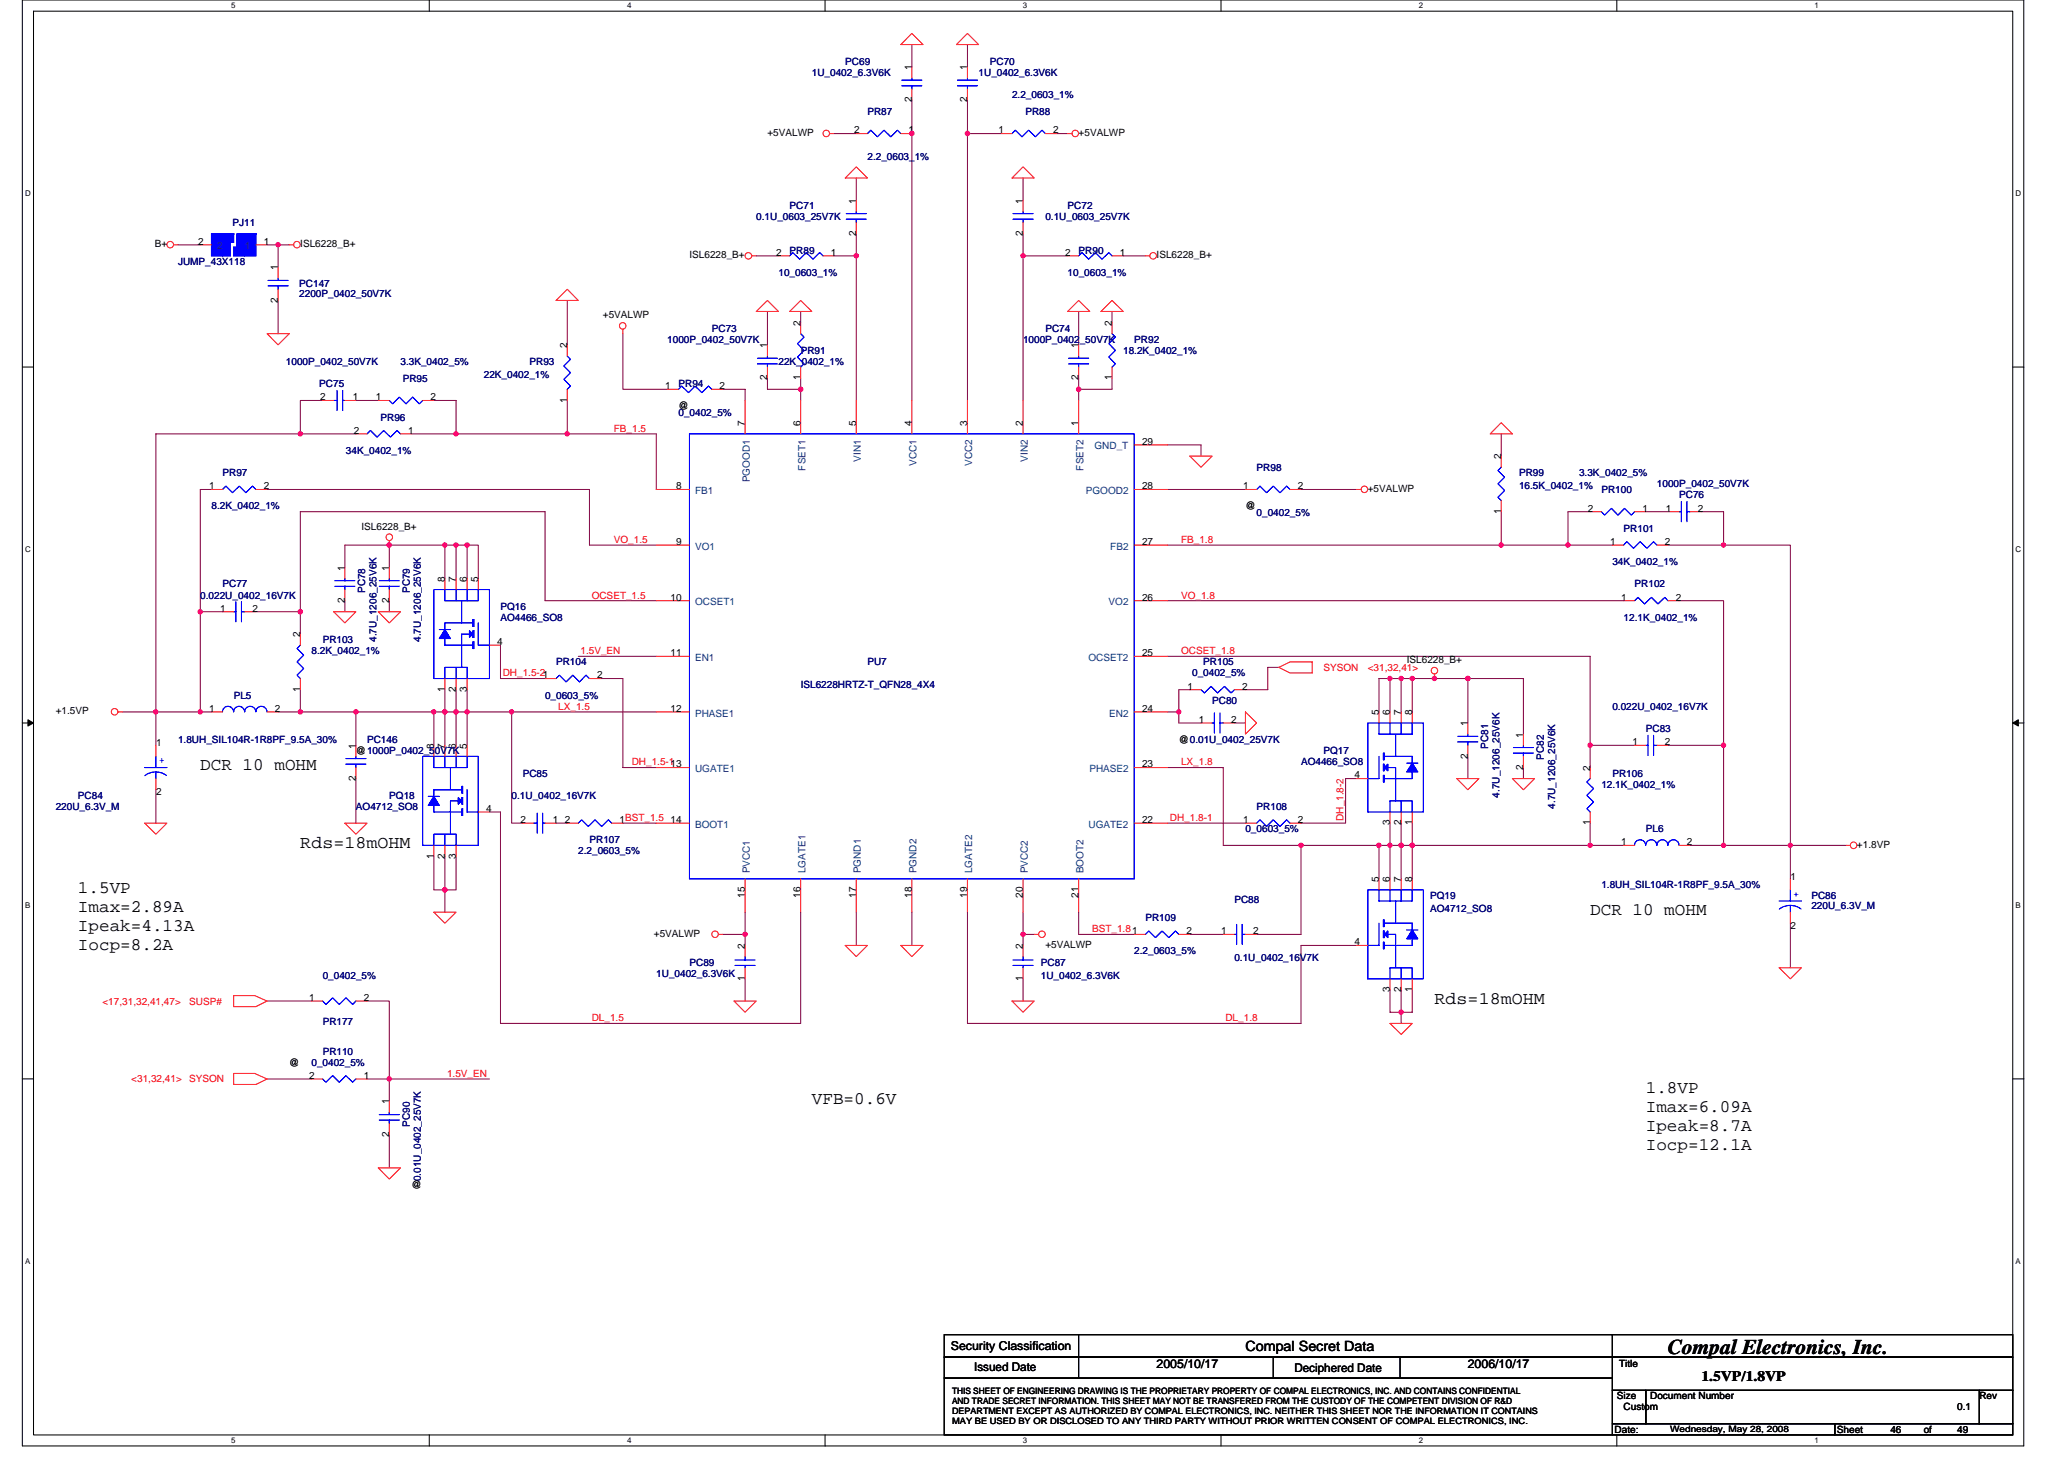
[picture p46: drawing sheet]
<svg xmlns="http://www.w3.org/2000/svg" width="297mm" height="210mm" viewBox="0 0 297 210" stroke-linecap="round" stroke-linejoin="round" font-family="sans-serif">
<defs><g id="words">
<text font-size="3" x="240" y="194.8">Compal Electronics, Inc.</text>
<g font-size="2.5">
<text x="28.8" y="110.8">DCR 10 mOHM</text>
<text x="43.2" y="122">Rds=18mOHM</text>
<text x="11.2" y="128.5">1.5VP</text>
<text x="11.2" y="131.2">Imax=2.89A</text>
<text x="228.9" y="131.7">DCR 10 mOHM</text>
<text x="11.2" y="133.9">Ipeak=4.13A</text>
<text x="11.2" y="136.7">Iocp=8.2A</text>
<text x="206.5" y="144.5">Rds=18mOHM</text>
<text x="116.8" y="158.9">VFB=0.6V</text>
<text x="236.9" y="157.3">1.8VP</text>
<text x="236.9" y="160">Imax=6.09A</text>
<text x="236.9" y="162.7">Ipeak=8.7A</text>
<text x="236.9" y="165.5">Iocp=12.1A</text>
</g>
<text font-size="2.1" x="244.9" y="198.7">1.5VP/1.8VP</text>
<text font-size="2" x="179.2" y="194.3">Compal Secret Data</text>
<g font-size="1.8">
<text x="136.8" y="194.2">Security Classification</text>
<text x="166.5" y="196.8">2005/10/17</text>
<text x="211.2" y="196.8">2006/10/17</text>
</g>
<g font-size="1.7">
<text x="140.2" y="197.3">Issued Date</text>
<text x="186.3" y="197.4">Deciphered Date</text>
</g>
<g font-size="1.4" fill="#000080">
<text x="116.8" y="10.9">1U_0402_6.3V6K</text>
<text x="121.6" y="9.3">PC69</text>
<text x="140.8" y="10.9">1U_0402_6.3V6K</text>
<text x="142.4" y="9.3">PC70</text>
<text x="124.8" y="16.5">PR87</text>
<text x="145.6" y="14.1">2.2_0603_1%</text>
<text x="147.6" y="16.5">PR88</text>
<text x="124.8" y="23.1">2.2_0603_1%</text>
<text x="33.5" y="32.5">PJ11</text>
<text x="108.8" y="31.7">0.1U_0603_25V7K</text>
<text x="113.6" y="30.1">PC71</text>
<text x="150.4" y="31.7">0.1U_0603_25V7K</text>
<text x="153.6" y="30.1">PC72</text>
<text x="25.6" y="38.1">JUMP_43X118</text>
<text x="43.1" y="41.3">PC147</text>
<text x="112" y="39.7">10_0603_1%</text>
<text x="113.6" y="36.5">PR89</text>
<text x="153.6" y="39.7">10_0603_1%</text>
<text x="155.2" y="36.5">PR90</text>
<text x="43.1" y="42.7">2200P_0402_50V7K</text>
<text x="102.4" y="47.7">PC73</text>
<text x="150.4" y="47.7">PC74</text>
<text x="41.1" y="52.5">1000P_0402_50V7K</text>
<text x="57.6" y="52.5">3.3K_0402_5%</text>
<text x="76.2" y="52.5">PR93</text>
<text x="96" y="49.3">1000P_0402_50V7K</text>
<text x="112" y="52.5">22K_0402_1%</text>
<text x="115.2" y="50.9">PR91</text>
<text x="147.2" y="49.3">1000P_0402_50V7K</text>
<text x="161.6" y="50.9">18.2K_0402_1%</text>
<text x="163.2" y="49.3">PR92</text>
<text x="45.9" y="55.7">PC75</text>
<text x="58" y="54.9">PR95</text>
<text x="69.6" y="54.4">22K_0402_1%</text>
<text x="97.6" y="55.7">PR94</text>
<text x="97.6" y="59.9">0_0402_5%</text>
<text x="49.8" y="65.3">34K_0402_1%</text>
<text x="54.8" y="60.5">PR96</text>
<text x="32" y="68.5">PR97</text>
<text x="180.8" y="67.7">PR98</text>
<text x="218.6" y="68.5">PR99</text>
<text x="218.6" y="70.4">16.5K_0402_1%</text>
<text x="227.2" y="68.5">3.3K_0402_5%</text>
<text x="230.5" y="70.9">PR100</text>
<text x="238.5" y="70.1">1000P_0402_50V7K</text>
<text x="241.7" y="71.7">PC76</text>
<text x="30.4" y="73.3">8.2K_0402_1%</text>
<text x="180.8" y="74.3">0_0402_5%</text>
<text x="233.7" y="76.5">PR101</text>
<text x="232" y="81.3">34K_0402_1%</text>
<text x="28.8" y="86.1">0.022U_0402_16V7K</text>
<text x="32" y="84.5">PC77</text>
<text x="52.6" y="85.3" transform="rotate(-90 52.6 85.3)">PC78</text>
<text x="59" y="85.3" transform="rotate(-90 59 85.3)">PC79</text>
<text x="72" y="87.7">PQ16</text>
<text x="72" y="89.3">AO4466_SO8</text>
<text x="233.7" y="89.3">12.1K_0402_1%</text>
<text x="235.2" y="84.5">PR102</text>
<text x="44.8" y="94.1">8.2K_0402_1%</text>
<text x="46.4" y="92.5">PR103</text>
<text x="54.2" y="92.4" transform="rotate(-90 54.2 92.4)">4.7U_1206_25V6K</text>
<text x="60.6" y="92.4" transform="rotate(-90 60.6 92.4)">4.7U_1206_25V6K</text>
<text x="80" y="95.7">PR104</text>
<text x="124.8" y="95.7">PU7</text>
<text x="173.2" y="95.7">PR105</text>
<text x="33.6" y="100.5">PL5</text>
<text x="78.4" y="100.5">0_0603_5%</text>
<text x="115.2" y="98.9">ISL6228HRTZ-T_QFN28_4X4</text>
<text x="171.6" y="97.3">0_0402_5%</text>
<text x="174.5" y="101.3">PC80</text>
<text x="25.6" y="106.9">1.8UH_SIL104R-1R8PF_9.5A_30%</text>
<text x="52.8" y="106.9">PC146</text>
<text x="214.2" y="107.7" transform="rotate(-90 214.2 107.7)">PC81</text>
<text x="232" y="102.1">0.022U_0402_16V7K</text>
<text x="236.9" y="105.3">PC83</text>
<text x="75.2" y="111.7">PC85</text>
<text x="187.2" y="110.1">AO4466_SO8</text>
<text x="190.5" y="108.5">PQ17</text>
<text x="222.2" y="109.3" transform="rotate(-90 222.2 109.3)">PC82</text>
<text x="230.5" y="113.3">12.1K_0402_1%</text>
<text x="232" y="111.7">PR106</text>
<text x="8" y="116.5">220U_6.3V_M</text>
<text x="11.2" y="114.9">PC84</text>
<text x="51.2" y="116.5">AO4712_SO8</text>
<text x="56" y="114.9">PQ18</text>
<text x="73.6" y="114.9">0.1U_0402_16V7K</text>
<text x="179.2" y="119.7">0_0603_5%</text>
<text x="180.8" y="116.5">PR108</text>
<text x="215.8" y="114.7" transform="rotate(-90 215.8 114.7)">4.7U_1206_25V6K</text>
<text x="223.8" y="116.4" transform="rotate(-90 223.8 116.4)">4.7U_1206_25V6K</text>
<text x="236.9" y="119.7">PL6</text>
<text x="83.2" y="122.9">2.2_0603_5%</text>
<text x="84.8" y="121.3">PR107</text>
<text x="177.6" y="130">PC88</text>
<text x="205.8" y="129.3">PQ19</text>
<text x="205.8" y="131.2">AO4712_SO8</text>
<text x="230.5" y="127.7">1.8UH_SIL104R-1R8PF_9.5A_30%</text>
<text x="260.7" y="129.3">PC86</text>
<text x="260.7" y="130.7">220U_6.3V_M</text>
<text x="163.2" y="137.3">2.2_0603_5%</text>
<text x="164.8" y="132.5">PR109</text>
<text x="46.4" y="140.8">0_0402_5%</text>
<text x="94.4" y="140.5">1U_0402_6.3V6K</text>
<text x="99.2" y="138.9">PC89</text>
<text x="149.8" y="138.9">PC87</text>
<text x="149.8" y="140.8">1U_0402_6.3V6K</text>
<text x="177.6" y="138.3">0.1U_0402_16V7K</text>
<text x="46.4" y="147.4">PR177</text>
<text x="44.8" y="153.3">0_0402_5%</text>
<text x="46.4" y="151.7">PR110</text>
<text x="59" y="162.1" transform="rotate(-90 59 162.1)">PC90</text>
<text x="60.6" y="169.9" transform="rotate(-90 60.6 169.9)">0.01U_0402_25V7K</text>
</g>
<g font-size="1.4">
<text x="131.2" y="10.1" transform="rotate(-90 131.2 10.1)">1</text>
<text x="139.2" y="10.1" transform="rotate(-90 139.2 10.1)">1</text>
<text x="131.2" y="14.7" transform="rotate(-90 131.2 14.7)">2</text>
<text x="139.2" y="14.7" transform="rotate(-90 139.2 14.7)">2</text>
<text x="110.4" y="19.5">+5VALWP</text>
<text x="122.9" y="19.2">2</text>
<text x="130.8" y="19.2">1</text>
<text x="143.7" y="19.2">1</text>
<text x="151.6" y="19.2">2</text>
<text x="155.2" y="19.5">+5VALWP</text>
<text x="123.2" y="29.3" transform="rotate(-90 123.2 29.3)">1</text>
<text x="147.2" y="29.3" transform="rotate(-90 147.2 29.3)">1</text>
<text x="22.3" y="35.5">B+</text>
<text x="28.5" y="35.2">2</text>
<text x="37.9" y="35.2">1</text>
<text x="43.2" y="35.5">ISL6228_B+</text>
<text x="123.2" y="33.9" transform="rotate(-90 123.2 33.9)">2</text>
<text x="147.2" y="33.9" transform="rotate(-90 147.2 33.9)">2</text>
<text x="40" y="38.9" transform="rotate(-90 40 38.9)">1</text>
<text x="99.2" y="37.1">ISL6228_B+</text>
<text x="111.7" y="36.8">2</text>
<text x="119.6" y="36.8">1</text>
<text x="153.3" y="36.8">2</text>
<text x="161.2" y="36.8">1</text>
<text x="166.5" y="37.1">ISL6228_B+</text>
<text x="40" y="43.5" transform="rotate(-90 40 43.5)">2</text>
<text x="86.8" y="45.8">+5VALWP</text>
<text x="115.2" y="46.9" transform="rotate(-90 115.2 46.9)">2</text>
<text x="160" y="46.9" transform="rotate(-90 160 46.9)">2</text>
<text x="81.6" y="50.1" transform="rotate(-90 81.6 50.1)">2</text>
<text x="110.4" y="50.1" transform="rotate(-90 110.4 50.1)">1</text>
<text x="155.2" y="50.1" transform="rotate(-90 155.2 50.1)">1</text>
<text x="46.1" y="57.6">2</text>
<text x="50.8" y="57.6">1</text>
<text x="54.1" y="57.6">1</text>
<text x="62" y="57.6">2</text>
<text x="81.6" y="57.9" transform="rotate(-90 81.6 57.9)">1</text>
<text x="95.7" y="56">1</text>
<text x="97.6" y="58.9">@</text>
<text x="103.6" y="56">2</text>
<text x="110.4" y="54.7" transform="rotate(-90 110.4 54.7)">2</text>
<text x="115.2" y="54.7" transform="rotate(-90 115.2 54.7)">1</text>
<text x="155.2" y="54.7" transform="rotate(-90 155.2 54.7)">2</text>
<text x="160" y="54.7" transform="rotate(-90 160 54.7)">1</text>
<text x="50.9" y="62.4">2</text>
<text x="58.8" y="62.4">1</text>
<text x="107.2" y="61.3" transform="rotate(-90 107.2 61.3)">7</text>
<text x="115.2" y="61.3" transform="rotate(-90 115.2 61.3)">6</text>
<text x="123.2" y="61.3" transform="rotate(-90 123.2 61.3)">5</text>
<text x="131.2" y="61.3" transform="rotate(-90 131.2 61.3)">4</text>
<text x="139.2" y="61.3" transform="rotate(-90 139.2 61.3)">3</text>
<text x="147.2" y="61.3" transform="rotate(-90 147.2 61.3)">2</text>
<text x="155.2" y="61.3" transform="rotate(-90 155.2 61.3)">1</text>
<text x="164.4" y="64">29</text>
<text x="30.1" y="70.4">1</text>
<text x="37.9" y="70.4">2</text>
<text x="97.3" y="70.4">8</text>
<text x="164.4" y="70.4">28</text>
<text x="178.9" y="70.4">1</text>
<text x="186.8" y="70.4">2</text>
<text x="196.8" y="70.7">+5VALWP</text>
<text x="216" y="66.1" transform="rotate(-90 216 66.1)">2</text>
<text x="52" y="76.2">ISL6228_B+</text>
<text x="179.2" y="73.3">@</text>
<text x="216" y="73.9" transform="rotate(-90 216 73.9)">1</text>
<text x="228.5" y="73.6">2</text>
<text x="236.4" y="73.6">1</text>
<text x="239.7" y="73.6">1</text>
<text x="244.4" y="73.6">2</text>
<text x="49.6" y="82.1" transform="rotate(-90 49.6 82.1)">1</text>
<text x="56" y="82.1" transform="rotate(-90 56 82.1)">1</text>
<text x="64" y="83.7" transform="rotate(-90 64 83.7)">8</text>
<text x="65.6" y="83.7" transform="rotate(-90 65.6 83.7)">7</text>
<text x="67.2" y="83.7" transform="rotate(-90 67.2 83.7)">6</text>
<text x="68.8" y="83.7" transform="rotate(-90 68.8 83.7)">5</text>
<text x="97.3" y="78.4">9</text>
<text x="164.4" y="78.4">27</text>
<text x="231.7" y="78.4">1</text>
<text x="239.6" y="78.4">2</text>
<text x="31.7" y="88">1</text>
<text x="36.3" y="88">2</text>
<text x="49.6" y="86.7" transform="rotate(-90 49.6 86.7)">2</text>
<text x="56" y="86.7" transform="rotate(-90 56 86.7)">2</text>
<text x="96.5" y="86.4">10</text>
<text x="164.4" y="86.4">26</text>
<text x="233.3" y="86.4">1</text>
<text x="241.2" y="86.4">2</text>
<text x="43.2" y="91.7" transform="rotate(-90 43.2 91.7)">2</text>
<text x="71.6" y="92.8">4</text>
<text x="96.5" y="94.4">11</text>
<text x="164.4" y="94.4">25</text>
<text x="202.5" y="95.4">ISL6228_B+</text>
<text x="43.2" y="99.5" transform="rotate(-90 43.2 99.5)">1</text>
<text x="64" y="99.5" transform="rotate(-90 64 99.5)">1</text>
<text x="65.6" y="99.5" transform="rotate(-90 65.6 99.5)">2</text>
<text x="67.2" y="99.5" transform="rotate(-90 67.2 99.5)">3</text>
<text x="86" y="97.6">2</text>
<text x="170.9" y="99.2">1</text>
<text x="178.8" y="99.2">2</text>
<text x="8" y="102.7">+1.5VP</text>
<text x="22.5" y="107.4">1</text>
<text x="30.1" y="102.4">1</text>
<text x="39.6" y="102.4">2</text>
<text x="51.2" y="107.7" transform="rotate(-90 51.2 107.7)">1</text>
<text x="62.4" y="107.7" transform="rotate(-90 62.4 107.7)">8</text>
<text x="64" y="107.7" transform="rotate(-90 64 107.7)">7</text>
<text x="65.6" y="107.7" transform="rotate(-90 65.6 107.7)">6</text>
<text x="67.2" y="107.7" transform="rotate(-90 67.2 107.7)">5</text>
<text x="96.5" y="102.4">12</text>
<text x="164.4" y="102.4">24</text>
<text x="169.6" y="106.9">@0.01U_0402_25V7K</text>
<text x="172.5" y="104">1</text>
<text x="177.2" y="104">2</text>
<text x="198.4" y="102.9" transform="rotate(-90 198.4 102.9)">5</text>
<text x="200" y="102.9" transform="rotate(-90 200 102.9)">6</text>
<text x="201.6" y="102.9" transform="rotate(-90 201.6 102.9)">7</text>
<text x="203.2" y="102.9" transform="rotate(-90 203.2 102.9)">8</text>
<text x="211.2" y="104.5" transform="rotate(-90 211.2 104.5)">1</text>
<text x="219.2" y="106.1" transform="rotate(-90 219.2 106.1)">1</text>
<text x="234.9" y="107.2">1</text>
<text x="239.6" y="107.2">2</text>
<text x="51.2" y="112.4" transform="rotate(-90 51.2 112.4)">2</text>
<text x="51.2" y="108.5">@1000P_0402_50V7K</text>
<text x="164.4" y="110.4">23</text>
<text x="194.9" y="112">4</text>
<text x="211.2" y="109.2" transform="rotate(-90 211.2 109.2)">2</text>
<text x="219.2" y="110.7" transform="rotate(-90 219.2 110.7)">2</text>
<text x="228.8" y="110.9" transform="rotate(-90 228.8 110.9)">2</text>
<text x="22.5" y="114.4">2</text>
<text x="70" y="116.8">4</text>
<text x="74.9" y="118.4">2</text>
<text x="79.6" y="118.4">1</text>
<text x="81.3" y="118.4">2</text>
<text x="89.2" y="118.4">1BST_1.5</text>
<text x="96.5" y="118.4">14</text>
<text x="164.4" y="118.4">22</text>
<text x="178.9" y="118.4">1</text>
<text x="186.8" y="118.4">2</text>
<text x="200" y="118.7" transform="rotate(-90 200 118.7)">3</text>
<text x="201.6" y="118.7" transform="rotate(-90 201.6 118.7)">2</text>
<text x="203.2" y="118.7" transform="rotate(-90 203.2 118.7)">1</text>
<text x="228.8" y="118.7" transform="rotate(-90 228.8 118.7)">1</text>
<text x="62.4" y="123.5" transform="rotate(-90 62.4 123.5)">1</text>
<text x="64" y="123.5" transform="rotate(-90 64 123.5)">2</text>
<text x="65.6" y="123.5" transform="rotate(-90 65.6 123.5)">3</text>
<text x="233.3" y="121.6">1</text>
<text x="242.8" y="121.6">2</text>
<text x="267.2" y="122">+1.8VP</text>
<text x="107.2" y="129.2" transform="rotate(-90 107.2 129.2)">15</text>
<text x="115.2" y="129.2" transform="rotate(-90 115.2 129.2)">16</text>
<text x="123.2" y="129.2" transform="rotate(-90 123.2 129.2)">17</text>
<text x="131.2" y="129.2" transform="rotate(-90 131.2 129.2)">18</text>
<text x="139.2" y="129.2" transform="rotate(-90 139.2 129.2)">19</text>
<text x="147.2" y="129.2" transform="rotate(-90 147.2 129.2)">20</text>
<text x="155.2" y="129.2" transform="rotate(-90 155.2 129.2)">21</text>
<text x="198.4" y="126.9" transform="rotate(-90 198.4 126.9)">5</text>
<text x="200" y="126.9" transform="rotate(-90 200 126.9)">6</text>
<text x="201.6" y="126.9" transform="rotate(-90 201.6 126.9)">7</text>
<text x="203.2" y="126.9" transform="rotate(-90 203.2 126.9)">8</text>
<text x="257.7" y="126.6">1</text>
<text x="94.1" y="134.7">+5VALWP</text>
<text x="107.2" y="136.5" transform="rotate(-90 107.2 136.5)">2</text>
<text x="147.2" y="136.5" transform="rotate(-90 147.2 136.5)">2</text>
<text x="150.4" y="136.4">+5VALWP</text>
<text x="170.8" y="134.4">2</text>
<text x="175.7" y="134.4">1</text>
<text x="180.4" y="134.4">2</text>
<text x="194.9" y="136">4</text>
<text x="257.7" y="133.6">2</text>
<text x="44.5" y="144">1</text>
<text x="52.3" y="144">2</text>
<text x="107.2" y="141.2" transform="rotate(-90 107.2 141.2)">1</text>
<text x="147.2" y="141.2" transform="rotate(-90 147.2 141.2)">1</text>
<text x="200" y="142.7" transform="rotate(-90 200 142.7)">3</text>
<text x="201.6" y="142.7" transform="rotate(-90 201.6 142.7)">2</text>
<text x="203.2" y="142.7" transform="rotate(-90 203.2 142.7)">1</text>
<text x="41.6" y="153.3">@</text>
<text x="44.5" y="155.2">2</text>
<text x="52.3" y="155.2">1</text>
<text x="56" y="158.9" transform="rotate(-90 56 158.9)">1</text>
<text x="56" y="163.6" transform="rotate(-90 56 163.6)">2</text>
<text x="59.2" y="170.9">@</text>
<text x="233" y="196.7">Title</text>
<text x="232.7" y="201.3">Size</text>
<text x="233.7" y="202.9">Custom</text>
<text x="237.5" y="201.3">Document Number</text>
<text x="281.7" y="202.9">0.1</text>
<text x="284.9" y="201.3">Rev</text>
<text x="232.4" y="206.1">Date:</text>
<text x="264.4" y="206.1">Sheet</text>
<text x="272.1" y="206.1">46</text>
<text x="276.9" y="206.1">of</text>
<text x="281.7" y="206.1">49</text>
</g>
<g font-size="1.4" fill="#004080">
<text x="31.2" y="35.9">2</text>
<text x="35.2" y="35.9">1</text>
<text x="157.5" y="64.7">GND_T</text>
<text x="100" y="71.1">FB1</text>
<text x="107.9" y="69.4" transform="rotate(-90 107.9 69.4)">PGOOD1</text>
<text x="115.9" y="67.7" transform="rotate(-90 115.9 67.7)">FSET1</text>
<text x="123.9" y="66.4" transform="rotate(-90 123.9 66.4)">VIN1</text>
<text x="131.9" y="67.1" transform="rotate(-90 131.9 67.1)">VCC1</text>
<text x="139.9" y="67.1" transform="rotate(-90 139.9 67.1)">VCC2</text>
<text x="147.9" y="66.4" transform="rotate(-90 147.9 66.4)">VIN2</text>
<text x="155.9" y="67.7" transform="rotate(-90 155.9 67.7)">FSET2</text>
<text x="156.3" y="71.1">PGOOD2</text>
<text x="100" y="79.1">VO1</text>
<text x="159.8" y="79.1">FB2</text>
<text x="100" y="87.1">OCSET1</text>
<text x="159.6" y="87.1">VO2</text>
<text x="100" y="95.1">EN1</text>
<text x="156.7" y="95.1">OCSET2</text>
<text x="100" y="103.1">PHASE1</text>
<text x="159.6" y="103.1">EN2</text>
<text x="100" y="111.1">UGATE1</text>
<text x="156.8" y="111.1">PHASE2</text>
<text x="100" y="119.1">BOOT1</text>
<text x="156.7" y="119.1">UGATE2</text>
<text x="107.9" y="125.6" transform="rotate(-90 107.9 125.6)">PVCC1</text>
<text x="115.9" y="125.6" transform="rotate(-90 115.9 125.6)">LGATE1</text>
<text x="123.9" y="125.6" transform="rotate(-90 123.9 125.6)">PGND1</text>
<text x="131.9" y="125.6" transform="rotate(-90 131.9 125.6)">PGND2</text>
<text x="139.9" y="125.6" transform="rotate(-90 139.9 125.6)">LGATE2</text>
<text x="147.9" y="125.6" transform="rotate(-90 147.9 125.6)">PVCC2</text>
<text x="155.9" y="125.6" transform="rotate(-90 155.9 125.6)">BOOT2</text>
</g>
<g font-size="1.4" fill="#f00">
<text x="88.3" y="62.1">FB_1.5</text>
<text x="88.3" y="78.1">VO_1.5</text>
<text x="170" y="78.1">FB_1.8</text>
<text x="85.2" y="86.1">OCSET_1.5</text>
<text x="170" y="86.1">VO_1.8</text>
<text x="83.5" y="94.1">1.5V_EN</text>
<text x="170" y="94.1">OCSET_1.8</text>
<text x="72.3" y="97.3">DH_1.5-21</text>
<text x="190.5" y="96.5">SYSON</text>
<text x="196.8" y="96.5">&lt;31,32,41&gt;</text>
<text x="80.3" y="102.1">LX_1.5</text>
<text x="90.9" y="110.1">DH_1.5-113</text>
<text x="170" y="110.1">LX_1.8</text>
<text x="168.4" y="118.1">DH_1.8-1</text>
<text x="193.3" y="118.1" transform="rotate(-90 193.3 118.1)">DH_1.8-2</text>
<text x="157.2" y="134.1">BST_1.81</text>
<text x="14.7" y="144.5">&lt;17,31,32,41,47&gt;</text>
<text x="27.2" y="144.5">SUSP#</text>
<text x="85.2" y="146.9">DL_1.5</text>
<text x="176.4" y="146.9">DL_1.8</text>
<text x="18.9" y="155.7">&lt;31,32,41&gt;</text>
<text x="27.2" y="155.7">SYSON</text>
<text x="64.3" y="154.9">1.5V_EN</text>
</g>
<g font-size="1.4" fill="#00f">
<text x="22.9" y="109.8">+</text>
<text x="258.1" y="129">+</text>
</g>
<g font-size="1.3">
<text x="137" y="200.5">THIS SHEET OF ENGINEERING DRAWING IS THE PROPRIETARY PROPERTY OF COMPAL ELECTRONICS, INC. AND CONTAINS CONFIDENTIAL</text>
<text x="137" y="202">AND TRADE SECRET INFORMATION. THIS SHEET MAY NOT BE TRANSFERED FROM THE CUSTODY OF THE COMPETENT DIVISION OF R&amp;D</text>
<text x="137" y="203.5">DEPARTMENT EXCEPT AS AUTHORIZED BY COMPAL ELECTRONICS, INC. NEITHER THIS SHEET NOR THE INFORMATION IT CONTAINS</text>
<text x="137" y="204.9">MAY BE USED BY OR DISCLOSED TO ANY THIRD PARTY WITHOUT PRIOR WRITTEN CONSENT OF COMPAL ELECTRONICS, INC.</text>
<text x="240.4" y="206">Wednesday, May 28, 2008</text>
</g>
<g font-size="1.1">
<text x="33.3" y="1.2">5</text>
<text x="90.3" y="1.2">4</text>
<text x="147.2" y="1.2">3</text>
<text x="204.2" y="1.2">2</text>
<text x="261.2" y="1.2">1</text>
<text x="3.6" y="28.2">D</text>
<text x="290.1" y="28.2">D</text>
<text x="3.6" y="79.4">C</text>
<text x="290.1" y="79.4">C</text>
<text x="3.6" y="130.6">B</text>
<text x="290.1" y="130.6">B</text>
<text x="3.6" y="181.8">A</text>
<text x="290.1" y="181.8">A</text>
<text x="33.3" y="207.6">5</text>
<text x="90.3" y="207.6">4</text>
<text x="147.2" y="207.6">3</text>
<text x="204.2" y="207.6">2</text>
<text x="261.2" y="207.6">1</text>
</g>
</g></defs>
<path d="M3.2 0h288.1v208h-288.1zM4.8 1.6h284.9v204.8h-284.9z" fill="none" stroke="#000" stroke-width=".15"/>
<g fill="#fff">
<path d="M33.3 .2h.6v1.2h-.6z"/>
<path d="M33.3 206.6h.6v1.3h-.6z"/>
</g>
<path d="M61.8 0v1.6M61.8 206.4v1.6" fill="none" stroke="#000" stroke-width=".15"/>
<g fill="#fff">
<path d="M90.3 .2h.6v1.2h-.6z"/>
<path d="M90.3 206.6h.6v1.3h-.6z"/>
</g>
<path d="M118.7 0v1.6M118.7 206.4v1.6" fill="none" stroke="#000" stroke-width=".15"/>
<g fill="#fff">
<path d="M147.2 .2h.6v1.2h-.6z"/>
<path d="M147.2 206.6h.6v1.3h-.6z"/>
</g>
<path d="M175.7 0v1.6M175.7 206.4v1.6" fill="none" stroke="#000" stroke-width=".15"/>
<g fill="#fff">
<path d="M204.2 .2h.6v1.2h-.6z"/>
<path d="M204.2 206.6h.6v1.3h-.6z"/>
</g>
<path d="M232.7 0v1.6M232.7 206.4v1.6" fill="none" stroke="#000" stroke-width=".15"/>
<g fill="#fff">
<path d="M261.2 .2h.6v1.2h-.6z"/>
<path d="M261.2 206.6h.6v1.3h-.6z"/>
<path d="M3.6 27.2h.8v1.3h-.8z"/>
<path d="M290.1 27.2h.8v1.3h-.8z"/>
<path d="M3.6 78.4h.8v1.3h-.8z"/>
<path d="M290.1 78.4h.8v1.3h-.8z"/>
</g>
<path d="M3.2 52.8h1.6M289.7 52.8h1.6" fill="none" stroke="#000" stroke-width=".15"/>
<g fill="#fff">
<path d="M3.6 129.6h.8v1.3h-.8z"/>
<path d="M290.1 129.6h.7v1.3h-.7z"/>
</g>
<path d="M3.2 104h1.6M289.7 104h1.6" fill="none" stroke="#000" stroke-width=".15"/>
<path d="M4 103.5l.8 .5-.8 .5zM289.7 104l.8-.5v1z" fill="#000" stroke="#000" stroke-width=".14"/>
<g fill="#fff">
<path d="M3.6 180.8h.8v1.3h-.8z"/>
<path d="M290.1 180.8h.7v1.3h-.7z"/>
</g>
<g fill="none" stroke="#000" stroke-width=".15">
<path d="M3.2 155.2h1.6M289.7 155.2h1.6M135.9 192h96.1v3.2h-96.1zM135.9 195.2h96.1v3.1h-96.1zM135.9 198.3h96.1v8.1h-96.1zM155.2 192v6.3M183.2 195.2v3.1M201.5 195.2v3.1M232 192h57.7v3.2h-57.7zM232 195.2h57.7v4.8h-57.7zM232 204.8h32.1v1.6h-32.1zM232 200h4.9v4.8h-4.9z"/>
<path d="M236.9 200h48v4.8h-48zM264.1 204.8h25.6v1.6h-25.6zM284.9 200h4.8v4.8h-4.8z"/>
</g>
<g fill="none" stroke="#800040" stroke-width=".15">
<path d="M120 19.2h3.2M131.2 6.4v3.2M131.2 14.4v43.2M139.2 14.4v4.8h4.8M139.2 6.4v3.2M139.2 19.2v38.4M152 19.2h1.6M25.6 35.2h3.2M38.4 35.2h1.6v3.2M40 35.2h1.6M108.8 36.8h3.2M120 36.8h3.2"/>
<path d="M123.2 25.6v3.2M123.2 33.6v24M147.2 25.6v3.2M147.2 33.6v24M147.2 36.8h6.4M161.6 36.8h3.2M40 43.2v4.8M46.4 57.6h-3.2v4.8M51.2 57.6h3.2M62.4 57.6h3.2v4.8h-6.4M81.6 57.6v4.8h-16M81.6 43.2v6.4"/>
<path d="M89.6 48v8h6.4M104 56h3.2v1.6M110.4 44.8v4.8M110.4 54.4v1.6h4.8M115.2 44.8v1.6M115.2 54.4v3.2M155.2 44.8v4.8M155.2 54.4v3.2M160 54.4v1.6h-4.8M160 44.8v1.6M30.4 70.4h-1.6v32M38.4 70.4h46.4v8h9.6"/>
<path d="M51.2 62.4h-28.8v44.8M56 78.4v3.2M64 78.4v4.8M65.6 78.4v4.8M67.2 78.4h1.6v4.8M67.2 78.4h-17.6v3.2M67.2 78.4v4.8M81.6 62.4h12.8v8M168 78.4h64M168 64h4.8v1.6M168 70.4h11.2M187.2 70.4h8"/>
<path d="M216 62.4v3.2M216 73.6v4.8M228.9 73.6h-3.2v4.8M236.9 73.6h3.1M240 78.4h8M244.9 73.6h3.1v4.8M248 78.4h9.7v48M28.8 88h3.2M36.8 88h6.4M43.2 99.2v3.2M49.6 86.4v1.6M56 86.4v1.6"/>
<path d="M64 99.2v8M65.6 99.2v8M67.2 99.2v8M72 92.8v4.8h6.4M83.2 94.4h11.2M86.4 97.6h3.2v12.8h4.8M94.4 86.4h-16v-12.8h-35.2v17.6M168 94.4h60.9v16M168 86.4h65.7M171.2 99.2h-1.6v4.8h3.2M184 96h-1.5v3.2h-3.3M200 97.6h19.2v8"/>
<path d="M201.7 97.6v4.8M203.2 97.6v4.8M211.2 97.6v6.4M241.7 86.4h6.3v20.8M17.6 102.4h12.8M22.4 113.6v4.8M40 102.4h54.4M51.2 102.4v4.8M51.2 112v6.4M62.4 102.4v4.8M70.4 116.8h1.6v30.4h43.2v-16M73.6 102.4v16h1.6"/>
<path d="M80 118.4h1.6M89.6 118.4h4.8M168 110.4h8v11.2h57.7M168 118.4h11.2M168 102.4h1.6M177.6 104h1.6M195.2 112h-1.5v6.4h-6.5M198.5 102.4v-4.8h1.5v4.8M200 118.4v8M201.7 118.4v8M203.2 118.4v8M211.2 108.8v3.2"/>
<path d="M219.2 110.4v1.6M228.9 118.4v3.2M228.9 107.2h6.3M240 107.2h8v14.4h-4.8M62.4 123.2v4.8h3.2v-4.8M64 123.2v8M104 134.4h3.2M107.2 131.2v4.8M123.2 131.2v4.8M131.2 131.2v4.8M139.2 131.2v16h48v-11.2h8M147.2 134.4h1.6"/>
<path d="M147.2 131.2v4.8M155.2 131.2v3.2h8M171.2 134.4h4.8M187.2 121.6v12.8h-6.4M198.5 121.6v4.8M248 121.6h17.7M257.7 132.8v6.4M38.4 155.2h6.4M38.4 144h6.4M52.8 144h3.2v14.4M52.8 155.2h17.6M107.2 140.8v3.2"/>
<path d="M147.2 140.8v3.2M200 142.4v3.2h1.7v1.6M201.7 142.4v3.2h1.5v-3.2M56 163.2v4.8"/>
</g>
<g fill="#f0f" stroke="#f0f" stroke-width=".15">
<circle cx="211.2" cy="97.6" r=".31"/>
<circle cx="257.6" cy="121.6" r=".31"/>
<circle cx="248" cy="121.6" r=".31"/>
<circle cx="201.6" cy="97.6" r=".31"/>
<circle cx="248" cy="107.2" r=".32"/>
<circle cx="248" cy="78.4" r=".31"/>
<circle cx="198.4" cy="121.6" r=".31"/>
<circle cx="228.8" cy="107.2" r=".32"/>
<circle cx="169.6" cy="102.4" r=".31"/>
<circle cx="201.6" cy="121.6" r=".31"/>
<circle cx="200" cy="121.6" r=".31"/>
<circle cx="201.6" cy="145.6" r=".31"/>
<circle cx="187.2" cy="121.6" r=".31"/>
<circle cx="225.6" cy="78.4" r=".31"/>
<circle cx="203.2" cy="121.6" r=".31"/>
<circle cx="216" cy="78.4" r=".31"/>
<circle cx="228.8" cy="121.6" r=".31"/>
<circle cx="200" cy="97.6" r=".31"/>
<circle cx="147.2" cy="134.4" r=".31"/>
<circle cx="65.6" cy="102.4" r=".31"/>
<circle cx="62.4" cy="102.4" r=".31"/>
<circle cx="64" cy="102.4" r=".31"/>
<circle cx="73.6" cy="102.4" r=".31"/>
<circle cx="67.2" cy="102.4" r=".31"/>
<circle cx="22.4" cy="102.4" r=".31"/>
<circle cx="56" cy="78.4" r=".31"/>
<circle cx="64" cy="78.4" r=".31"/>
<circle cx="65.6" cy="78.4" r=".31"/>
<circle cx="67.2" cy="78.4" r=".31"/>
<circle cx="64" cy="128" r=".32"/>
<circle cx="107.2" cy="134.4" r=".31"/>
<circle cx="28.8" cy="102.4" r=".31"/>
<circle cx="28.8" cy="88" r=".32"/>
<circle cx="43.2" cy="88" r=".32"/>
<circle cx="40" cy="35.2" r=".32"/>
<circle cx="81.6" cy="62.4" r=".31"/>
<circle cx="65.6" cy="62.4" r=".31"/>
<circle cx="43.2" cy="62.4" r=".31"/>
<circle cx="56" cy="155.2" r=".32"/>
<circle cx="115.2" cy="56" r=".32"/>
<circle cx="155.2" cy="56" r=".32"/>
<circle cx="123.2" cy="36.8" r=".31"/>
<circle cx="147.2" cy="36.8" r=".31"/>
<circle cx="139.2" cy="19.2" r=".32"/>
<circle cx="131.2" cy="19.2" r=".32"/>
<circle cx="206.4" cy="97.6" r=".31"/>
<circle cx="203.2" cy="97.6" r=".31"/>
<circle cx="51.2" cy="102.4" r=".31"/>
<circle cx="43.2" cy="102.4" r=".31"/>
</g>
<g fill="none" stroke="#f00" stroke-width=".15">
<path d="M119.4 19.2h.6M123.2 19.2h1.6M129.6 19.2h1.6M131.2 4.8l1.6 1.6h-3.2zM131.2 9.6v1.6M131.2 12.8v1.6M139.2 4.8l1.6 1.6h-3.2zM139.2 9.6v1.6M139.2 12.8v1.6M144 19.2h1.6M150.4 19.2h1.6M153.6 19.2h.7"/>
<path d="M25 35.2h.6M28.8 35.2h1.6M36.8 35.2h1.6M40 38.4v1.6M41.6 35.2h.7M108.2 36.8h.6M112 36.8h1.6M118.4 36.8h1.6M123.2 24l1.6 1.6h-3.2zM123.2 28.8v1.6M123.2 32v1.6M147.2 24l1.6 1.6h-3.2z"/>
<path d="M147.2 28.8v1.6M147.2 32v1.6M153.6 36.8h1.6M160 36.8h1.6M164.8 36.8h.7M38.4 48h3.2l-1.6 1.6zM40 41.6v1.6M46.4 57.6h1.6M49.6 57.6h1.6M54.4 57.6h1.6M60.8 57.6h1.6M81.6 41.6l1.6 1.6h-3.2z"/>
<path d="M81.6 49.6v1.6M81.6 56v1.6M89.6 47.4v.6M96 56h1.6M102.4 56h1.6M107.2 57.6v4.8M108.8 44.8l1.6-1.6 1.6 1.6zM110.4 49.6v1.6M110.4 52.8v1.6M115.2 43.2l1.6 1.6h-3.2zM115.2 46.4v1.6M115.2 52.8v1.6"/>
<path d="M115.2 57.6v4.8M123.2 57.6v4.8M131.2 57.6v4.8M139.2 57.6v4.8M147.2 57.6v4.8M155.2 43.2l1.6 1.6h-3.2zM155.2 49.6v1.6M155.2 52.8v1.6M155.2 57.6v4.8M160 43.2l1.6 1.6h-3.1zM160 46.4v1.6M160 52.8v1.6"/>
<path d="M30.4 70.4h1.6M36.8 70.4h1.6M51.2 62.4h1.6M56 77.8v.6M57.6 62.4h1.6M94.4 70.4h4.8M94.4 78.4h4.8M163.2 70.4h4.8M163.2 78.4h4.8M163.2 64h4.8M171.2 65.6h3.3l-1.7 1.6zM179.2 70.4h1.6"/>
<path d="M185.6 70.4h1.6M195.2 70.4h.7M216 60.8l1.7 1.6h-3.2zM216 65.6v1.6M216 72v1.6M228.9 73.6h1.6M232 78.4h1.7M235.2 73.6h1.7M238.5 78.4h1.5M240 73.6h1.7M243.2 73.6h1.7M32 88h1.6"/>
<path d="M35.2 88h1.6M43.2 91.2v1.6M43.2 97.6v1.6M48 88h3.2l-1.6 1.6zM49.6 81.6v1.6M49.6 84.8v1.6M54.4 88h3.2l-1.6 1.6zM56 81.6v1.6M56 84.8v1.6M64 83.2v1.6M64 97.6v1.6M65.6 83.2v1.6"/>
<path d="M65.6 97.6v1.6M67.2 83.2v1.6M67.2 97.6v1.6M68.8 83.2v1.6M70.4 92.8h1.6M78.4 97.6h1.6M84.8 97.6h1.6M94.4 86.4h4.8M94.4 94.4h4.8M163.2 86.4h4.8M163.2 94.4h4.8M171.2 99.2h1.6"/>
<path d="M177.6 99.2h1.6M184 96l1.6-.8h3.2v1.6h-3.2zM206.5 97v.6M233.7 86.4h1.5M240 86.4h1.7M17 102.4h.6M20.8 118.4h3.2l-1.6 1.6zM22.4 107.2v1.6M22.4 112v1.6M30.4 102.4h1.6M38.4 102.4h1.6M49.6 118.4h3.2l-1.6 1.6z"/>
<path d="M51.2 107.2v1.6M51.2 110.4v1.6M62.4 107.2v1.6M64 107.2v1.6M65.6 107.2v1.6M67.2 107.2v1.6M68.8 116.8h1.6M75.2 118.4h1.6M78.4 118.4h1.6M81.6 118.4h1.6M88 118.4h1.6M94.4 102.4h4.8"/>
<path d="M94.4 118.4h4.8M94.4 110.4h4.8M163.2 102.4h4.8M163.2 118.4h4.8M163.2 110.4h4.8M172.8 104h1.7M176 104h1.6M179.2 102.4l1.6 1.6-1.6 1.6zM179.2 118.4h1.6M185.6 118.4h1.6M195.2 112h1.6M198.5 102.4v1.6"/>
<path d="M200 102.4v1.6M200 116.8v1.6M201.7 102.4v1.6M201.7 116.8v1.6M203.2 102.4v1.6M203.2 116.8v1.6M209.7 112h3.1l-1.6 1.6zM211.2 104v1.6M211.2 107.2v1.6M217.7 112h3.1l-1.6 1.6zM219.2 105.6v1.6M219.2 108.8v1.6"/>
<path d="M228.9 110.4v1.6M228.9 116.8v1.6M235.2 107.2h1.7M238.5 107.2h1.5M62.4 131.2h3.2l-1.6 1.6zM62.4 121.6v1.6M64 121.6v1.6M65.6 121.6v1.6M103.4 134.4h.6M107.2 126.4v4.8M107.2 136v1.6M107.2 139.2v1.6"/>
<path d="M115.2 126.4v4.8M121.6 136h3.2l-1.6 1.6zM123.2 126.4v4.8M129.6 136h3.2l-1.6 1.6zM131.2 126.4v4.8M139.2 126.4v4.8M147.2 126.4v4.8M147.2 136v1.6M147.2 139.2v1.6M148.8 134.4h.7M155.2 126.4v4.8M163.2 134.4h1.6"/>
<path d="M169.6 134.4h1.6M176 134.4h1.6M179.2 134.4h1.6M195.2 136h1.6M198.5 126.4v1.6M200 126.4v1.6M201.7 126.4v1.6M203.2 126.4v1.6M233.7 121.6h1.5M241.7 121.6h1.5M256 139.2h3.2l-1.5 1.6zM257.7 126.4v1.6"/>
<path d="M257.7 131.2v1.6M265.7 121.6h.6M33.6 154.4h3.1l1.7 .8-1.6 .8h-3.2zM33.6 143.2h3.1l1.7 .8-1.6 .8h-3.2zM44.8 144h1.6M44.8 155.2h1.6M51.2 144h1.6M51.2 155.2h1.6M56 158.4v1.6M105.6 144h3.2l-1.6 1.6zM145.6 144h3.2l-1.6 1.6zM200 147.2h3.2l-1.5 1.6z"/>
<path d="M200 140.8v1.6M201.7 140.8v1.6M203.2 140.8v1.6M54.4 168h3.2l-1.6 1.6zM56 161.6v1.6"/>
<circle cx="118.9" cy="19.2" r=".47"/>
<circle cx="154.7" cy="19.2" r=".47"/>
<circle cx="24.5" cy="35.2" r=".47"/>
<circle cx="42.7" cy="35.2" r=".47"/>
<circle cx="107.7" cy="36.8" r=".47"/>
<circle cx="166" cy="36.8" r=".47"/>
<circle cx="89.6" cy="46.9" r=".47"/>
<circle cx="56" cy="77.3" r=".47"/>
<circle cx="196.4" cy="70.4" r=".47"/>
<circle cx="206.4" cy="96.5" r=".47"/>
<circle cx="16.5" cy="102.4" r=".47"/>
<circle cx="102.9" cy="134.4" r=".47"/>
<circle cx="150" cy="134.4" r=".47"/>
<circle cx="266.8" cy="121.6" r=".47"/>
</g>
<g fill="none" stroke="#00f" stroke-width=".15">
<path d="M124.8 19.2l.5-.5 1 1 .9-1 1 1 1-1 .4 .5M129.8 12.3h2.9M129.8 11.5h2.9M131.2 11.2v.3M131.2 12.3v.5M137.8 12.3h2.9M137.8 11.5h2.9M139.2 11.2v.3M139.2 12.3v.5M145.6 19.2l.5-.5 1 1 .9-1 1 1 1-1 .4 .5M113.6 36.8l.5-.5 1 1 .9-1 1 1 1-1 .4 .5M121.8 31.5h2.9"/>
<path d="M121.8 30.7h2.9M123.2 30.4v.3M123.2 31.5v.5M145.8 31.5h2.9M145.8 30.7h2.9M147.2 30.4v.3M147.2 31.5v.5M155.2 36.8l.5-.5 1 1 .9-1 1 1 1-1 .4 .5M38.6 41.1h2.9M38.6 40.3h2.9M40 40v.3M40 41.1v.5"/>
<path d="M48 57.6h.5M48.5 56.2v2.9M49.3 57.6h.3M49.3 56.2v2.9M56 57.6l.5 .5 1-1 .9 1 1-1 .9 1 .5-.5M81.6 51.2l.5 .5-1 1 1 .9-1 1 1 .9-.5 .5M97.6 56l.5-.5 1 1 .9-1 1 1 1-1 .4 .5M109 52.3h2.9M109 51.5h2.9M110.4 51.2v.3M110.4 52.3v.5M115.2 48l.5 .5-.9 .9 .9 1-.9 1 .9 .9-.5 .5"/>
<path d="M153.8 52.3h2.9M153.8 51.5h2.9M155.2 51.2v.3M155.2 52.3v.5M160 48l.5 .5-.9 .9 .9 1-.9 1 .9 .9-.5 .5M32 70.4l.5-.5 1 1 .9-1 1 1 .9-1 .5 .5M52.8 62.4l.5-.5 1 1 .9-1 1 1 .9-1 .5 .5M99.2 62.4h64v64h-64zM180.8 70.4l.5-.5 1 1 .9-1 1 1 1-1 .4 .5M216 67.2l-.4 .5 .9 1-.9 .9 .9 1-.9 .9 .4 .5M230.5 73.6l.4 .5 1-1 1 1 .9-1 1 1 .4-.5M233.7 78.4l.4-.5 1 1 .9-1 1 1 1-1 .5 .5"/>
<path d="M241.7 73.6h.3M242 72.2v2.9M242.8 73.6h.4M242.8 72.2v2.9M33.6 88h.3M33.9 86.6v2.9M34.8 88h.4M34.8 86.6v2.9M43.2 92.8l-.4 .5 .9 1-.9 .9 .9 1-.9 .9 .4 .5M48.2 84.3h2.9M48.2 83.5h2.9M49.6 83.2v.3"/>
<path d="M49.6 84.3v.5M54.6 84.3h2.9M54.6 83.5h2.9M56 83.2v.3M56 84.3v.5M62.4 84.8h8v12.8h-8zM63.2 90.6h1.6M64 84.8v1.6h4.8v-1.6M64 91.9v.9h4M65.6 96h-1.6v1.6M65.6 96h1.6v1.6M65.6 84.8v1.6"/>
<path d="M65.6 96v1.6M66.4 86.4v3.2M67.2 84.8v1.6M67.6 91.2h-1.2v4.8M68 92.4h.2v.9h-.2zM68 90.7h.2v1h-.2zM68 89.1h.2v1h-.2zM68 89.6h-4v1M68.8 89.6v3.2h1.6M80 97.6l.5-.5 1 1 .9-1 1 1 .9-1 .5 .5M172.8 99.2l.5 .5 1-1 .9 1 1-1 1 1 .4-.5M235.2 86.4l.5-.5 1 1 1-1 .9 1 1-1 .4 .5"/>
<path d="M20.8 110.4h3.2M22.4 108.8v1.6M22.4 111.1v.9M24 111.6a2.59 2.59 0 0 0-3.2 0M32 102.4a.79 .79 0 0 1 .8-.8 .79 .79 0 0 1 .8 .8M33.6 102.4a.78 .78 0 0 1 .8-.8 .78 .78 0 0 1 .8 .8M35.2 102.4a.79 .79 0 0 1 .8-.8 .79 .79 0 0 1 .8 .8M36.8 102.4a.79 .79 0 0 1 .8-.8 .79 .79 0 0 1 .8 .8M49.8 109.9h2.9M49.8 109.1h2.9M51.2 108.8v.3M51.2 109.9v.5"/>
<path d="M60.8 108.8h8v12.8h-8zM61.6 114.6h1.6M62.4 108.8v1.6h4.8v-1.6M62.4 115.9v.9h4M64 108.8v1.6M64.8 110.4v3.2M65.6 108.8v1.6M66 115.2h-1.2v4.8M66.4 116.4h.2v.9h-.2zM66.4 114.7h.2v1h-.2zM66.4 113.1h.2v1h-.2zM66.4 113.6h-4v1"/>
<path d="M67.2 113.6v3.2h1.6M76.8 118.4h.5M77.3 117v2.9M78.1 118.4h.3M78.1 117v2.9M83.2 118.4l.5-.5 1 1 .9-1 1 1 1-1 .4 .5M174.5 104h.3M174.8 102.6v2.9M175.6 104h.4M175.6 102.6v2.9M180.8 118.4l.5-.5 1 1 .9-1 1 1 1-1 .4 .5M196.8 104h8v12.8h-8z"/>
<path d="M198.5 104v1.6h4.7v-1.6M198.5 108.8v3.2h-1.7M199.1 111.5h.1v1h-.1zM199.1 109.9h.1v1h-.1zM199.1 108.4h.1v.9h-.1zM199.2 108.8h4v1M199.7 110.4h1.1v4.8M200 104v1.6M200.8 105.6v3.2M201.7 115.2h1.5v1.6M201.7 115.2h-1.7v1.6M201.7 104v1.6"/>
<path d="M201.7 115.2v1.6M202.5 109.8h1.5M203.2 111.1v.9h-4M209.8 106.7h2.9M209.8 105.9h2.9M211.2 105.6v.3M211.2 106.7v.5M217.8 108.4h2.9M217.8 107.5h2.9M219.2 107.2v.3M219.2 108.4v.4M228.9 112l-.5 .5 .9 1-.9 .9 .9 1-.9 1 .5 .4"/>
<path d="M236.9 107.2h.3M237.2 105.8v2.9M238 107.2h.5M238 105.8v2.9M64 120h-1.6v1.6M64 120v1.6M64 120h1.6v1.6M105.8 138.1h2.9M105.8 138.9h2.9M107.2 137.6v.5M107.2 138.9v.3M145.8 138.1h2.9"/>
<path d="M145.8 138.9h2.9M147.2 137.6v.5M147.2 138.9v.3M164.8 134.4l.5-.5 1 1 .9-1 1 1 1-1 .4 .5M177.6 134.4h.4M178 133v2.9M178.8 134.4h.4M178.8 133v2.9M196.8 128h8v12.8h-8zM198.5 128v1.6h4.7v-1.6M198.5 132.8v3.2h-1.7M199.1 135.6h.1v.9h-.1z"/>
<path d="M199.1 133.9h.1v1h-.1zM199.1 132.4h.1v.9h-.1zM199.2 132.8h4v1M199.7 134.4h1.1v4.8M200 128v1.6M200.8 129.6v3.2M201.7 139.2h1.5v1.6M201.7 128v1.6M201.7 139.2v1.6M201.7 139.2h-1.7v1.6M202.5 133.8h1.5M203.2 135.1v.9h-4"/>
<path d="M235.2 121.6a.79 .79 0 0 1 .8-.8 .79 .79 0 0 1 .8 .8 .8 .8 0 0 1 .8-.8 .8 .8 0 0 1 .8 .8M238.5 121.6a.78 .78 0 0 1 .7-.8 .78 .78 0 0 1 .8 .8M240 121.6a.79 .79 0 0 1 .8-.8 .79 .79 0 0 1 .8 .8M256 129.6h3.2M257.7 128v1.6M257.7 130.3v.9M259.2 130.8a2.59 2.59 0 0 0-3.1 0M46.4 144l.5 .5 1-.9 .9 .9 1-.9 1 .9 .4-.5M46.4 155.2l.5 .5 1-1 .9 1 1-1 1 1 .4-.5M54.6 161.1h2.9M54.6 160.4h2.9M56 160v.4"/>
<path d="M56 161.1v.5"/>
</g>
<g fill="#00f" stroke="#00f" stroke-width=".15">
<path d="M62.4 114.6l.8 1.3h-1.6z" fill-rule="evenodd"/>
<path d="M66 114.7l.4 .5-.4 .5z" fill-rule="evenodd"/>
<path d="M62.4 114.6l.8 1.3h-1.6z" fill-rule="evenodd"/>
<path d="M66 114.7l.4 .5-.4 .5z" fill-rule="evenodd"/>
<path d="M203.2 109.8l.8 1.3h-1.5z" fill-rule="evenodd"/>
<path d="M199.2 110.4l.5-.5v1z" fill-rule="evenodd"/>
<path d="M203.2 109.8l.8 1.3h-1.5z" fill-rule="evenodd"/>
<path d="M199.2 110.4l.5-.5v1z" fill-rule="evenodd"/>
<path d="M35.2 33.6v3.2h1.6v-3.2z" fill-rule="evenodd"/>
<path d="M34.1 33.6v3.2h1.1v-3.2z" fill-rule="evenodd"/>
<path d="M33.6 35.5v1.3h.5v-1.3z" fill-rule="evenodd"/>
<path d="M33.1 33.6v1.3h.5v-1.3z" fill-rule="evenodd"/>
<path d="M32 33.6v3.2h1.1v-3.2z" fill-rule="evenodd"/>
<path d="M30.4 33.6v3.2h1.6v-3.2z" fill-rule="evenodd"/>
<path d="M35.2 33.6v3.2h1.6v-3.2z" fill-rule="evenodd"/>
<path d="M34.1 33.6v3.2h1.1v-3.2z" fill-rule="evenodd"/>
<path d="M33.6 35.5v1.3h.5v-1.3z" fill-rule="evenodd"/>
<path d="M33.1 33.6v1.3h.5v-1.3z" fill-rule="evenodd"/>
<path d="M32 33.6v3.2h1.1v-3.2z" fill-rule="evenodd"/>
<path d="M30.4 33.6v3.2h1.6v-3.2z" fill-rule="evenodd"/>
<path d="M64 90.6l.8 1.3h-1.6z" fill-rule="evenodd"/>
<path d="M67.6 90.7l.4 .5-.4 .5z" fill-rule="evenodd"/>
<path d="M64 90.6l.8 1.3h-1.6z" fill-rule="evenodd"/>
<path d="M67.6 90.7l.4 .5-.4 .5z" fill-rule="evenodd"/>
<path d="M203.2 133.8l.8 1.3h-1.5z" fill-rule="evenodd"/>
<path d="M199.2 134.4l.5-.5v1z" fill-rule="evenodd"/>
<path d="M203.2 133.8l.8 1.3h-1.5z" fill-rule="evenodd"/>
<path d="M199.2 134.4l.5-.5v1z" fill-rule="evenodd"/>
</g>
<use href="#words"/>
</svg>
